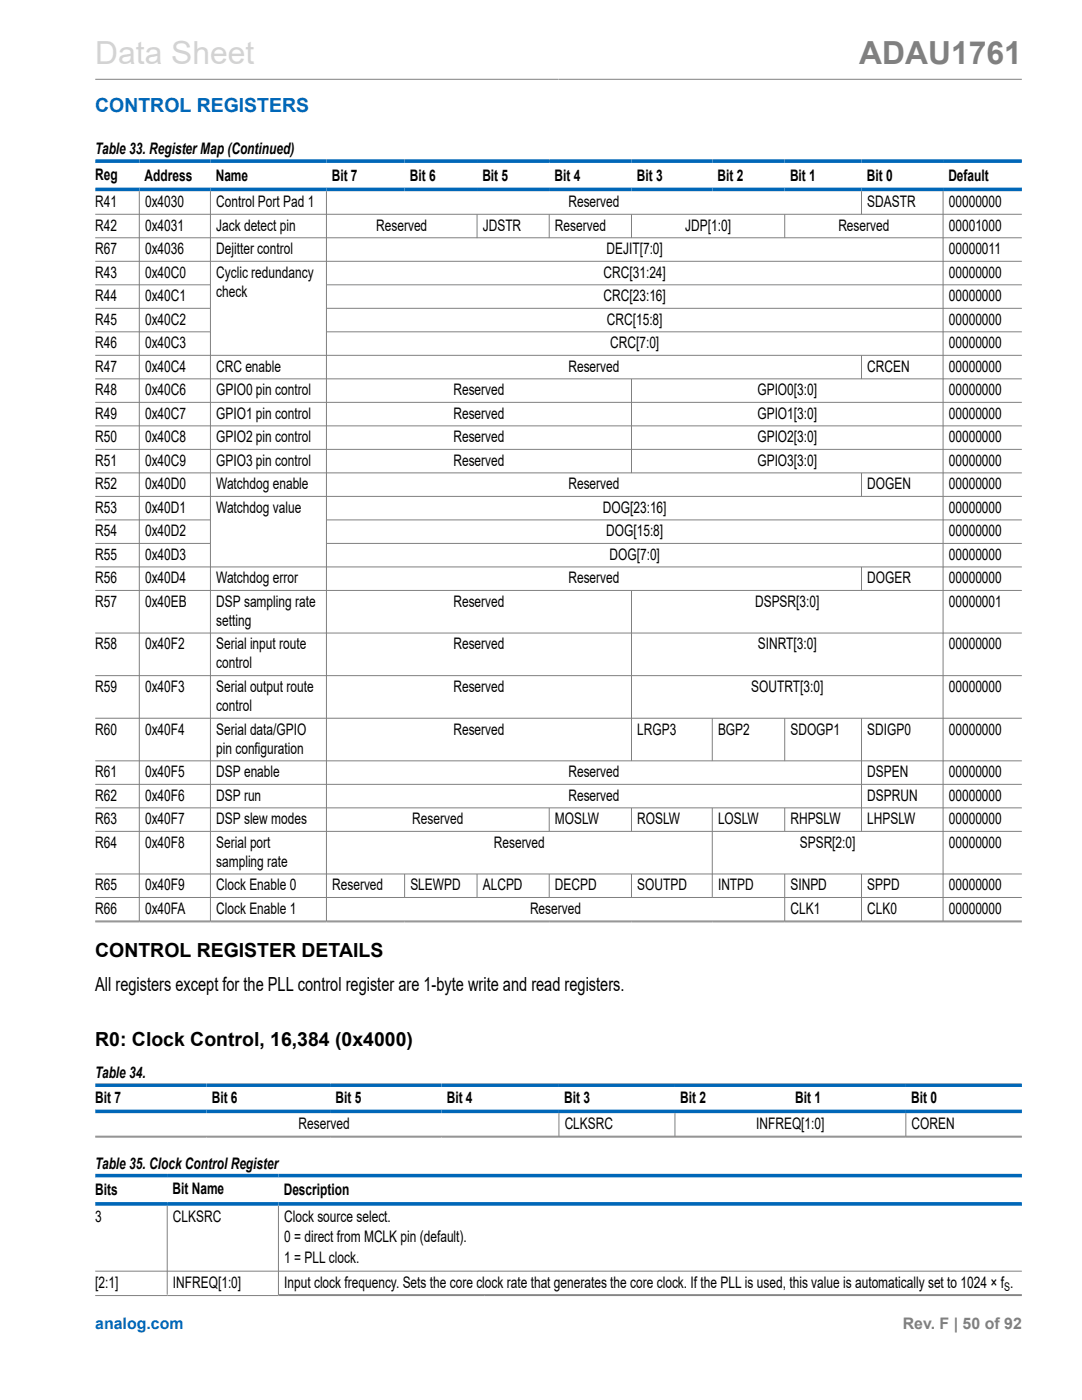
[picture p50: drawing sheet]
<svg xmlns="http://www.w3.org/2000/svg" width="216mm" height="279mm" viewBox="0 0 216 279" stroke-linecap="round" stroke-linejoin="round" font-family="sans-serif">
<defs><g id="words">
<text font-size="6.3" fill="#d3d3d3" x="19" y="12.7">Data Sheet</text>
<text font-size="6.3" fill="#808080" x="171.4" y="12.7">ADAU1761</text>
<text font-size="3.9" fill="#0067b8" x="19" y="22.3">CONTROL REGISTERS</text>
<g font-size="3.9">
<text x="19" y="191">CONTROL REGISTER DETAILS</text>
<text x="19" y="197.7">All registers except for the PLL control register are 1-byte write and read registers.</text>
<text x="19" y="208.7">R0: Clock Control, 16,384 (0x4000)</text>
</g>
<g font-size="3.2">
<text x="19" y="30.8">Table 33. Register Map (Continued)</text>
<text x="19" y="35.9">Reg</text>
<text x="19" y="41.3">R41</text>
<text x="28.9" y="36.1">Address</text>
<text x="28.9" y="41.3">0x4030</text>
<text x="43" y="36.1">Name</text>
<text x="43.1" y="41.3">Control Port Pad 1</text>
<text x="66.2" y="36.1">Bit 7</text>
<text x="81.8" y="36.1">Bit 6</text>
<text x="96.2" y="36.1">Bit 5</text>
<text x="110.7" y="36.1">Bit 4</text>
<text x="113.4" y="41.3">Reserved</text>
<text x="127.1" y="36.1">Bit 3</text>
<text x="143.2" y="36.1">Bit 2</text>
<text x="157.6" y="36.1">Bit 1</text>
<text x="173" y="36.1">Bit 0</text>
<text x="173" y="41.3">SDASTR</text>
<text x="189.2" y="36.1">Default</text>
<text x="189.3" y="41.3">00000000</text>
<text x="19" y="46">R42</text>
<text x="28.9" y="46">0x4031</text>
<text x="43.1" y="46">Jack detect pin</text>
<text x="75.1" y="46">Reserved</text>
<text x="96.3" y="46">JDSTR</text>
<text x="110.7" y="46">Reserved</text>
<text x="136.7" y="46">JDP[1:0]</text>
<text x="167.3" y="46">Reserved</text>
<text x="189.3" y="46">00001000</text>
<text x="19" y="50.7">R67</text>
<text x="28.9" y="50.7">0x4036</text>
<text x="43.1" y="50.7">Dejitter control</text>
<text x="121" y="50.7">DEJIT[7:0]</text>
<text x="189.3" y="50.7">00000011</text>
<text x="19" y="55.4">R43</text>
<text x="28.9" y="55.4">0x40C0</text>
<text x="43.1" y="55.4">Cyclic redundancy</text>
<text x="43.1" y="59.2">check</text>
<text x="120.4" y="55.4">CRC[31:24]</text>
<text x="189.3" y="55.4">00000000</text>
<text x="19" y="60.1">R44</text>
<text x="19" y="64.8">R45</text>
<text x="28.9" y="60.1">0x40C1</text>
<text x="28.9" y="64.8">0x40C2</text>
<text x="120.4" y="60.1">CRC[23:16]</text>
<text x="121.1" y="64.8">CRC[15:8]</text>
<text x="189.3" y="60.1">00000000</text>
<text x="189.3" y="64.8">00000000</text>
<text x="19" y="69.5">R46</text>
<text x="28.9" y="69.5">0x40C3</text>
<text x="121.8" y="69.5">CRC[7:0]</text>
<text x="189.3" y="69.5">00000000</text>
<text x="19" y="74.2">R47</text>
<text x="28.9" y="74.2">0x40C4</text>
<text x="43.1" y="74.2">CRC enable</text>
<text x="113.4" y="74.2">Reserved</text>
<text x="173" y="74.2">CRCEN</text>
<text x="189.3" y="74.2">00000000</text>
<text x="19" y="78.9">R48</text>
<text x="19" y="83.6">R49</text>
<text x="28.9" y="78.9">0x40C6</text>
<text x="28.9" y="83.6">0x40C7</text>
<text x="43.1" y="78.9">GPIO0 pin control</text>
<text x="43.1" y="83.6">GPIO1 pin control</text>
<text x="90.5" y="78.9">Reserved</text>
<text x="90.5" y="83.6">Reserved</text>
<text x="151.1" y="78.9">GPIO0[3:0]</text>
<text x="151.1" y="83.6">GPIO1[3:0]</text>
<text x="189.3" y="78.9">00000000</text>
<text x="189.3" y="83.6">00000000</text>
<text x="19" y="88.3">R50</text>
<text x="28.9" y="88.3">0x40C8</text>
<text x="43.1" y="88.3">GPIO2 pin control</text>
<text x="90.5" y="88.3">Reserved</text>
<text x="151.1" y="88.3">GPIO2[3:0]</text>
<text x="189.3" y="88.3">00000000</text>
<text x="19" y="92.9">R51</text>
<text x="28.9" y="92.9">0x40C9</text>
<text x="43.1" y="92.9">GPIO3 pin control</text>
<text x="90.5" y="92.9">Reserved</text>
<text x="151.1" y="92.9">GPIO3[3:0]</text>
<text x="189.3" y="92.9">00000000</text>
<text x="19" y="97.6">R52</text>
<text x="28.9" y="97.6">0x40D0</text>
<text x="43.1" y="97.6">Watchdog enable</text>
<text x="113.4" y="97.6">Reserved</text>
<text x="173" y="97.6">DOGEN</text>
<text x="189.3" y="97.6">00000000</text>
<text x="19" y="102.3">R53</text>
<text x="19" y="107">R54</text>
<text x="28.9" y="102.3">0x40D1</text>
<text x="28.9" y="107">0x40D2</text>
<text x="43.1" y="102.3">Watchdog value</text>
<text x="120.3" y="102.3">DOG[23:16]</text>
<text x="121" y="107">DOG[15:8]</text>
<text x="189.3" y="102.3">00000000</text>
<text x="189.3" y="107">00000000</text>
<text x="19" y="111.7">R55</text>
<text x="28.9" y="111.7">0x40D3</text>
<text x="121.6" y="111.7">DOG[7:0]</text>
<text x="189.3" y="111.7">00000000</text>
<text x="19" y="116.4">R56</text>
<text x="28.9" y="116.4">0x40D4</text>
<text x="43.1" y="116.4">Watchdog error</text>
<text x="113.4" y="116.4">Reserved</text>
<text x="173" y="116.4">DOGER</text>
<text x="189.3" y="116.4">00000000</text>
<text x="19" y="121.1">R57</text>
<text x="28.9" y="121.1">0x40EB</text>
<text x="43.1" y="121.1">DSP sampling rate</text>
<text x="43.1" y="124.9">setting</text>
<text x="90.5" y="121.1">Reserved</text>
<text x="150.7" y="121.1">DSPSR[3:0]</text>
<text x="189.3" y="121.1">00000001</text>
<text x="19" y="129.6">R58</text>
<text x="28.9" y="129.6">0x40F2</text>
<text x="43.1" y="129.6">Serial input route</text>
<text x="90.5" y="129.6">Reserved</text>
<text x="151.2" y="129.6">SINRT[3:0]</text>
<text x="189.3" y="129.6">00000000</text>
<text x="43.1" y="133.4">control</text>
<text x="19" y="138.1">R59</text>
<text x="28.9" y="138.1">0x40F3</text>
<text x="43.1" y="138.1">Serial output route</text>
<text x="43.1" y="141.9">control</text>
<text x="90.5" y="138.1">Reserved</text>
<text x="149.9" y="138.1">SOUTRT[3:0]</text>
<text x="189.3" y="138.1">00000000</text>
<text x="19" y="146.6">R60</text>
<text x="28.9" y="146.6">0x40F4</text>
<text x="43.1" y="146.6">Serial data/GPIO</text>
<text x="90.5" y="146.6">Reserved</text>
<text x="127.2" y="146.6">LRGP3</text>
<text x="143.3" y="146.6">BGP2</text>
<text x="157.7" y="146.6">SDOGP1</text>
<text x="173" y="146.6">SDIGP0</text>
<text x="189.3" y="146.6">00000000</text>
<text x="19" y="155.1">R61</text>
<text x="28.9" y="155.1">0x40F5</text>
<text x="43.1" y="150.4">pin configuration</text>
<text x="43.1" y="155.1">DSP enable</text>
<text x="113.4" y="155.1">Reserved</text>
<text x="173" y="155.1">DSPEN</text>
<text x="189.3" y="155.1">00000000</text>
<text x="19" y="159.8">R62</text>
<text x="28.9" y="159.8">0x40F6</text>
<text x="43.1" y="159.8">DSP run</text>
<text x="113.4" y="159.8">Reserved</text>
<text x="173" y="159.8">DSPRUN</text>
<text x="189.3" y="159.8">00000000</text>
<text x="19" y="164.5">R63</text>
<text x="28.9" y="164.5">0x40F7</text>
<text x="43.1" y="164.5">DSP slew modes</text>
<text x="82.3" y="164.5">Reserved</text>
<text x="110.7" y="164.5">MOSLW</text>
<text x="127.2" y="164.5">ROSLW</text>
<text x="143.3" y="164.5">LOSLW</text>
<text x="157.7" y="164.5">RHPSLW</text>
<text x="173" y="164.5">LHPSLW</text>
<text x="189.3" y="164.5">00000000</text>
<text x="19" y="169.2">R64</text>
<text x="28.9" y="169.2">0x40F8</text>
<text x="43.1" y="169.2">Serial port</text>
<text x="43.1" y="173">sampling rate</text>
<text x="98.5" y="169.2">Reserved</text>
<text x="159.6" y="169.2">SPSR[2:0]</text>
<text x="189.3" y="169.2">00000000</text>
<text x="19" y="177.7">R65</text>
<text x="28.9" y="177.7">0x40F9</text>
<text x="43.1" y="177.7">Clock Enable 0</text>
<text x="66.3" y="177.7">Reserved</text>
<text x="81.9" y="177.7">SLEWPD</text>
<text x="96.3" y="177.7">ALCPD</text>
<text x="110.7" y="177.7">DECPD</text>
<text x="127.2" y="177.7">SOUTPD</text>
<text x="143.3" y="177.7">INTPD</text>
<text x="157.7" y="177.7">SINPD</text>
<text x="173" y="177.7">SPPD</text>
<text x="189.3" y="177.7">00000000</text>
<text x="19" y="182.4">R66</text>
<text x="28.9" y="182.4">0x40FA</text>
<text x="43.1" y="182.4">Clock Enable 1</text>
<text x="105.8" y="182.4">Reserved</text>
<text x="157.7" y="182.4">CLK1</text>
<text x="173" y="182.4">CLK0</text>
<text x="189.3" y="182.4">00000000</text>
<text x="19" y="215.2">Table 34.</text>
<text x="19" y="220.1">Bit 7</text>
<text x="42.3" y="220.1">Bit 6</text>
<text x="66.9" y="220.1">Bit 5</text>
<text x="89.1" y="220.1">Bit 4</text>
<text x="112.6" y="220.1">Bit 3</text>
<text x="135.7" y="220.1">Bit 2</text>
<text x="158.7" y="220.1">Bit 1</text>
<text x="181.8" y="220.1">Bit 0</text>
<text x="59.6" y="225.3">Reserved</text>
<text x="112.7" y="225.3">CLKSRC</text>
<text x="150.9" y="225.3">INFREQ[1:0]</text>
<text x="181.9" y="225.3">COREN</text>
<text x="19" y="233.3">Table 35. Clock Control Register</text>
<text x="19" y="238.6">Bits</text>
<text x="34.4" y="238.4">Bit Name</text>
<text x="56.6" y="238.6">Description</text>
<text x="19" y="243.8">3</text>
<text x="34.5" y="243.8">CLKSRC</text>
<text x="56.7" y="243.8">Clock source select.</text>
<text x="56.7" y="247.8">0 = direct from MCLK pin (default).</text>
<text x="19" y="257">[2:1]</text>
<text x="34.5" y="257">INFREQ[1:0]</text>
<text x="56.7" y="252">1 = PLL clock.</text>
<text x="56.7" y="257">Input clock frequency. Sets the core clock rate that generates the core clock. If the PLL is used, this value is automatically set to 1024 × f .</text>
</g>
<text font-size="3.2" fill="#0067b8" x="19" y="265.3">analog.com</text>
<text font-size="3.2" fill="#808080" x="180.1" y="265.3">Rev. F | 50 of 92</text>
<text font-size="2.4" x="200.3" y="257.6">S</text>
</g></defs>
<g fill="none" stroke="#808080" stroke-width=".2">
<path d="M19 15.8h184.9M27.8 38.2v145.7M42 38.2v145.7M65.1 38.2v145.7M171.9 38.2v4.7M188.2 38.2v145.7M19 42.8h184.9M19 47.5h184.9M19 52.1h184.9M19 56.8h23.1M65.1 56.8h138.8M95.2 42.8v4.7"/>
<path d="M109.6 42.8v4.7M126 42.8v4.7M156.6 42.8v4.7M19 70.9h184.9M19 61.5h23.1M19 66.2h23.1M19 75.6h184.9M65.1 61.5h138.8M65.1 66.2h138.8M126 75.6v18.9M171.9 70.9v4.8M19 80.3h184.9"/>
<path d="M19 85h184.9M19 89.7h184.9M19 94.4h184.9M19 99.1h184.9M171.9 94.4v4.8M19 103.8h23.1M19 113.1h184.9M19 108.5h23.1M19 117.8h184.9M65.1 103.8h138.8M65.1 108.5h138.8M126 117.8v34.1"/>
<path d="M171.9 113.1v4.8M19 126.3h184.9M19 134.8h184.9M19 143.3h184.9M19 151.8h184.9M19 156.5h184.9M142.1 143.3v8.6M156.6 143.3v8.6M171.9 143.3v22.7M19 161.2h184.9M19 165.9h184.9M19 174.4h184.9"/>
<path d="M19 179.1h184.9M80.7 174.4v4.8M95.2 174.4v4.8M109.6 161.2v4.8M109.6 174.4v4.8M126 161.2v4.8M126 174.4v4.8M142.1 161.2v18M156.6 161.2v4.8M156.6 174.4v9.5M171.9 174.4v9.5M19 183.8h184.9"/>
<path d="M19 184h184.9M19 226.8h184.9M19 226.9h184.9M111.5 222.2v4.6M134.7 222.2v4.6M180.8 222.2v4.6M19 253.7h184.9M19 258.6h184.9M33.4 240.6v17.8M55.5 258.4h148.4M55.6 240.6v17.9"/>
</g>
<path d="M19 32.2h184.9M19 37.8h184.9M19 216.6h184.9M19 221.8h184.9M19 234.6h184.9M19 240.3h184.9" fill="none" stroke="#0067b8" stroke-width=".71"/>
<use href="#words"/>
</svg>
